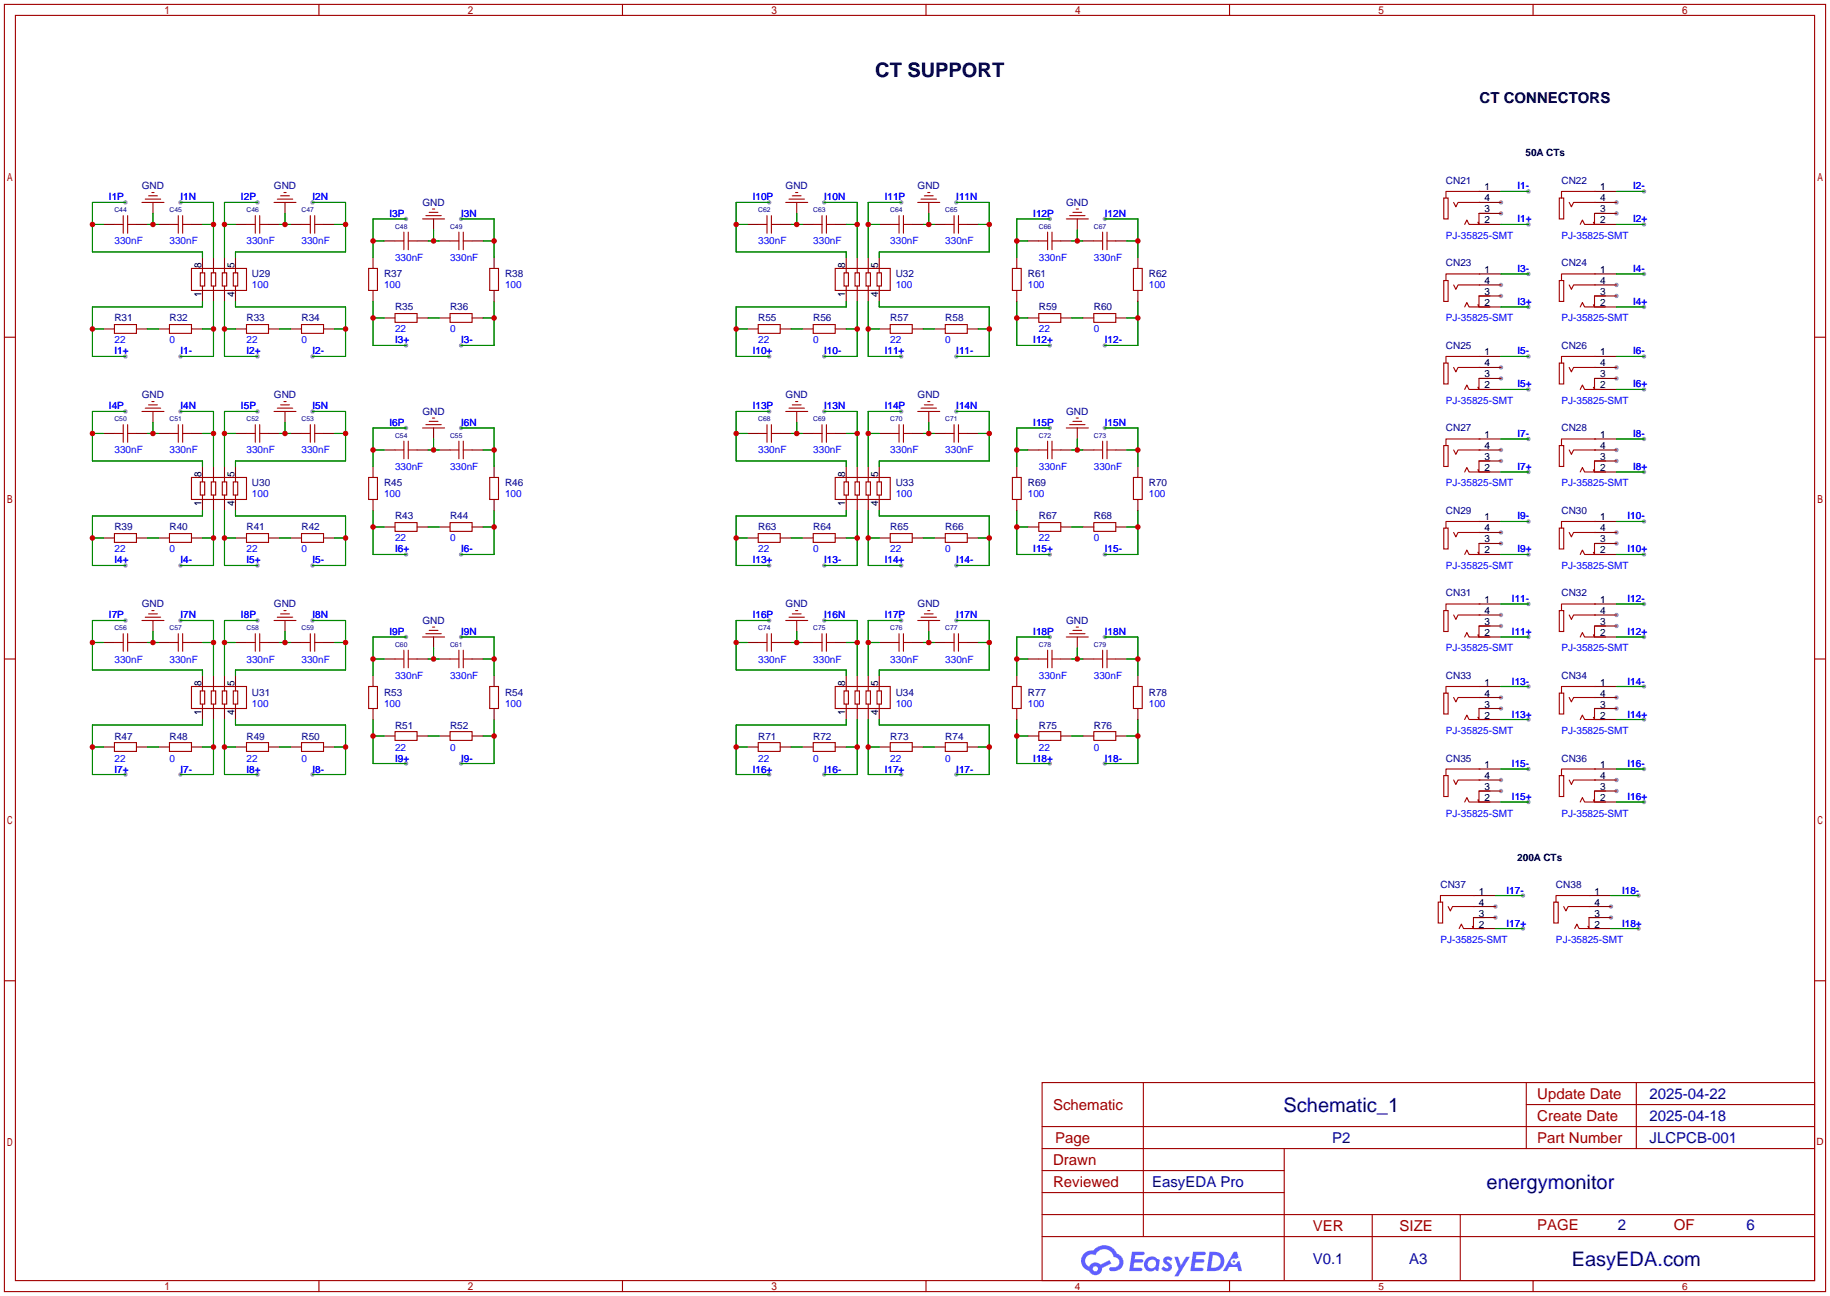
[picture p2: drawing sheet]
<svg xmlns="http://www.w3.org/2000/svg" width="422mm" height="299mm" viewBox="0 0 422 299" stroke-linecap="round" stroke-linejoin="round" font-family="sans-serif">
<defs><g id="words">
<text font-size="4.6" x="202" y="17.9">CT SUPPORT</text>
<g font-size="4.6" fill="#000080">
<text x="296.3" y="256.6">Schematic_1</text>
<text x="343.1" y="274.4">energymonitor</text>
<text x="362.8" y="292.2">EasyEDA.com</text>
</g>
<text font-size="3.5" x="341.5" y="23.8">CT CONNECTORS</text>
<g font-size="3.5" fill="#a00000">
<text x="243.1" y="256.2">Schematic</text>
<text x="354.8" y="253.7">Update Date</text>
<text x="243.6" y="263.8">Page</text>
<text x="354.8" y="258.8">Create Date</text>
<text x="354.8" y="263.8">Part Number</text>
<text x="243.1" y="268.9">Drawn</text>
<text x="243.1" y="274">Reviewed</text>
<text x="303" y="284.2">VER</text>
<text x="323" y="284.2">SIZE</text>
<text x="354.8" y="283.9">PAGE</text>
<text x="386.3" y="283.9">OF</text>
</g>
<g font-size="3.5" fill="#000080">
<text x="380.7" y="253.7">2025-04-22</text>
<text x="307.5" y="263.8">P2</text>
<text x="380.7" y="263.8">JLCPCB-001</text>
<text x="380.7" y="258.8">2025-04-18</text>
<text x="265.9" y="274">EasyEDA Pro</text>
<text x="373.4" y="283.9">2</text>
<text x="403.2" y="283.9">6</text>
<text x="303" y="291.8">V0.1</text>
<text x="325.3" y="291.8">A3</text>
</g>
<g font-size="2.3">
<text x="352.1" y="36.1">50A CTs</text>
<text x="342.6" y="46.5">4</text>
<text x="342.6" y="44">1</text>
<text x="369.3" y="46.5">4</text>
<text x="369.3" y="44">1</text>
<text x="342.6" y="51.6">2</text>
<text x="342.6" y="49">3</text>
<text x="369.3" y="51.6">2</text>
<text x="369.3" y="49">3</text>
<text x="46.5" y="61.8" transform="rotate(-90 46.5 61.8)">8</text>
<text x="54.1" y="61.8" transform="rotate(-90 54.1 61.8)">5</text>
<text x="195.1" y="61.8" transform="rotate(-90 195.1 61.8)">8</text>
<text x="202.7" y="61.8" transform="rotate(-90 202.7 61.8)">5</text>
<text x="342.6" y="65.6">4</text>
<text x="342.6" y="63">1</text>
<text x="369.3" y="65.6">4</text>
<text x="369.3" y="63">1</text>
<text x="46.5" y="68.5" transform="rotate(-90 46.5 68.5)">1</text>
<text x="54.1" y="68.5" transform="rotate(-90 54.1 68.5)">4</text>
<text x="195.1" y="68.5" transform="rotate(-90 195.1 68.5)">1</text>
<text x="202.7" y="68.5" transform="rotate(-90 202.7 68.5)">4</text>
<text x="342.6" y="70.6">2</text>
<text x="342.6" y="68.1">3</text>
<text x="369.3" y="70.6">2</text>
<text x="369.3" y="68.1">3</text>
<text x="342.6" y="82.1">1</text>
<text x="369.3" y="82.1">1</text>
<text x="342.6" y="89.7">2</text>
<text x="342.6" y="84.6">4</text>
<text x="342.6" y="87.1">3</text>
<text x="369.3" y="89.7">2</text>
<text x="369.3" y="84.6">4</text>
<text x="369.3" y="87.1">3</text>
<text x="342.6" y="101.1">1</text>
<text x="369.3" y="101.1">1</text>
<text x="342.6" y="103.7">4</text>
<text x="342.6" y="106.2">3</text>
<text x="369.3" y="103.7">4</text>
<text x="369.3" y="106.2">3</text>
<text x="46.5" y="110.1" transform="rotate(-90 46.5 110.1)">8</text>
<text x="54.1" y="110.1" transform="rotate(-90 54.1 110.1)">5</text>
<text x="195.1" y="110.1" transform="rotate(-90 195.1 110.1)">8</text>
<text x="202.7" y="110.1" transform="rotate(-90 202.7 110.1)">5</text>
<text x="342.6" y="108.7">2</text>
<text x="369.3" y="108.7">2</text>
<text x="46.5" y="116.7" transform="rotate(-90 46.5 116.7)">1</text>
<text x="54.1" y="116.7" transform="rotate(-90 54.1 116.7)">4</text>
<text x="195.1" y="116.7" transform="rotate(-90 195.1 116.7)">1</text>
<text x="202.7" y="116.7" transform="rotate(-90 202.7 116.7)">4</text>
<text x="342.6" y="122.7">4</text>
<text x="342.6" y="120.2">1</text>
<text x="342.6" y="125.2">3</text>
<text x="369.3" y="122.7">4</text>
<text x="369.3" y="120.2">1</text>
<text x="369.3" y="125.2">3</text>
<text x="342.6" y="127.8">2</text>
<text x="369.3" y="127.8">2</text>
<text x="342.6" y="141.8">4</text>
<text x="342.6" y="139.2">1</text>
<text x="369.3" y="141.8">4</text>
<text x="369.3" y="139.2">1</text>
<text x="342.6" y="146.8">2</text>
<text x="342.6" y="144.3">3</text>
<text x="369.3" y="146.8">2</text>
<text x="369.3" y="144.3">3</text>
<text x="46.5" y="158.4" transform="rotate(-90 46.5 158.4)">8</text>
<text x="54.1" y="158.4" transform="rotate(-90 54.1 158.4)">5</text>
<text x="195.1" y="158.4" transform="rotate(-90 195.1 158.4)">8</text>
<text x="202.7" y="158.4" transform="rotate(-90 202.7 158.4)">5</text>
<text x="342.6" y="160.8">4</text>
<text x="342.6" y="158.3">1</text>
<text x="369.3" y="160.8">4</text>
<text x="369.3" y="158.3">1</text>
<text x="46.5" y="165" transform="rotate(-90 46.5 165)">1</text>
<text x="54.1" y="165" transform="rotate(-90 54.1 165)">4</text>
<text x="195.1" y="165" transform="rotate(-90 195.1 165)">1</text>
<text x="202.7" y="165" transform="rotate(-90 202.7 165)">4</text>
<text x="342.6" y="165.9">2</text>
<text x="342.6" y="163.3">3</text>
<text x="369.3" y="165.9">2</text>
<text x="369.3" y="163.3">3</text>
<text x="342.6" y="179.9">4</text>
<text x="342.6" y="177.3">1</text>
<text x="369.3" y="179.9">4</text>
<text x="369.3" y="177.3">1</text>
<text x="342.6" y="184.9">2</text>
<text x="342.6" y="182.4">3</text>
<text x="369.3" y="184.9">2</text>
<text x="369.3" y="182.4">3</text>
<text x="350.2" y="198.7">200A CTs</text>
<text x="341.4" y="209.1">4</text>
<text x="341.4" y="206.5">1</text>
<text x="368" y="209.1">4</text>
<text x="368" y="206.5">1</text>
<text x="341.4" y="214.1">2</text>
<text x="341.4" y="211.6">3</text>
<text x="368" y="214.1">2</text>
<text x="368" y="211.6">3</text>
</g>
<g font-size="2.3" fill="#00f">
<text x="25.1" y="46.3">I1P</text>
<text x="41.7" y="46.3">I1N</text>
<text x="55.6" y="46.3">I2P</text>
<text x="72.1" y="46.3">I2N</text>
<text x="173.7" y="46.3">I10P</text>
<text x="190.2" y="46.3">I10N</text>
<text x="204.2" y="46.3">I11P</text>
<text x="220.7" y="46.3">I11N</text>
<text x="350.3" y="43.7">I1-</text>
<text x="376.9" y="43.7">I2-</text>
<text x="89.9" y="50.1">I3P</text>
<text x="106.4" y="50.1">I3N</text>
<text x="238.5" y="50.1">I12P</text>
<text x="255" y="50.1">I12N</text>
<text x="350.3" y="51.4">I1+</text>
<text x="376.9" y="51.4">I2+</text>
<text x="26.4" y="56.4">330nF</text>
<text x="39.1" y="56.4">330nF</text>
<text x="56.9" y="56.4">330nF</text>
<text x="69.6" y="56.4">330nF</text>
<text x="175" y="56.4">330nF</text>
<text x="187.7" y="56.4">330nF</text>
<text x="205.5" y="56.4">330nF</text>
<text x="218.2" y="56.4">330nF</text>
<text x="333.8" y="55.2">PJ-35825-SMT</text>
<text x="360.4" y="55.2">PJ-35825-SMT</text>
<text x="91.2" y="60.2">330nF</text>
<text x="103.9" y="60.2">330nF</text>
<text x="239.8" y="60.2">330nF</text>
<text x="252.5" y="60.2">330nF</text>
<text x="350.3" y="62.8">I3-</text>
<text x="376.9" y="62.8">I4-</text>
<text x="58.2" y="66.6">100</text>
<text x="88.6" y="66.6">100</text>
<text x="116.6" y="66.6">100</text>
<text x="206.8" y="66.6">100</text>
<text x="237.2" y="66.6">100</text>
<text x="265.2" y="66.6">100</text>
<text x="350.3" y="70.4">I3+</text>
<text x="376.9" y="70.4">I4+</text>
<text x="91.2" y="76.8">22</text>
<text x="103.9" y="76.8">0</text>
<text x="239.8" y="76.8">22</text>
<text x="252.5" y="76.8">0</text>
<text x="333.8" y="74.2">PJ-35825-SMT</text>
<text x="360.4" y="74.2">PJ-35825-SMT</text>
<text x="26.4" y="79.3">22</text>
<text x="26.4" y="81.8">I1+</text>
<text x="39.1" y="79.3">0</text>
<text x="41.7" y="81.8">I1-</text>
<text x="56.9" y="79.3">22</text>
<text x="56.9" y="81.8">I2+</text>
<text x="69.6" y="79.3">0</text>
<text x="72.1" y="81.8">I2-</text>
<text x="91.2" y="79.3">I3+</text>
<text x="106.4" y="79.3">I3-</text>
<text x="173.7" y="81.8">I10+</text>
<text x="175" y="79.3">22</text>
<text x="187.7" y="79.3">0</text>
<text x="190.2" y="81.8">I10-</text>
<text x="204.2" y="81.8">I11+</text>
<text x="205.5" y="79.3">22</text>
<text x="218.2" y="79.3">0</text>
<text x="220.7" y="81.8">I11-</text>
<text x="238.5" y="79.3">I12+</text>
<text x="255" y="79.3">I12-</text>
<text x="350.3" y="81.8">I5-</text>
<text x="376.9" y="81.8">I6-</text>
<text x="350.3" y="89.5">I5+</text>
<text x="376.9" y="89.5">I6+</text>
<text x="25.1" y="94.5">I4P</text>
<text x="41.7" y="94.5">I4N</text>
<text x="55.6" y="94.5">I5P</text>
<text x="72.1" y="94.5">I5N</text>
<text x="173.7" y="94.5">I13P</text>
<text x="190.2" y="94.5">I13N</text>
<text x="204.2" y="94.5">I14P</text>
<text x="220.7" y="94.5">I14N</text>
<text x="333.8" y="93.3">PJ-35825-SMT</text>
<text x="360.4" y="93.3">PJ-35825-SMT</text>
<text x="89.9" y="98.3">I6P</text>
<text x="106.4" y="98.3">I6N</text>
<text x="238.5" y="98.3">I15P</text>
<text x="255" y="98.3">I15N</text>
<text x="350.3" y="100.9">I7-</text>
<text x="376.9" y="100.9">I8-</text>
<text x="26.4" y="104.7">330nF</text>
<text x="39.1" y="104.7">330nF</text>
<text x="56.9" y="104.7">330nF</text>
<text x="69.6" y="104.7">330nF</text>
<text x="175" y="104.7">330nF</text>
<text x="187.7" y="104.7">330nF</text>
<text x="205.5" y="104.7">330nF</text>
<text x="218.2" y="104.7">330nF</text>
<text x="91.2" y="108.5">330nF</text>
<text x="103.9" y="108.5">330nF</text>
<text x="239.8" y="108.5">330nF</text>
<text x="252.5" y="108.5">330nF</text>
<text x="333.8" y="112.3">PJ-35825-SMT</text>
<text x="350.3" y="108.5">I7+</text>
<text x="360.4" y="112.3">PJ-35825-SMT</text>
<text x="376.9" y="108.5">I8+</text>
<text x="58.2" y="114.9">100</text>
<text x="88.6" y="114.9">100</text>
<text x="116.6" y="114.9">100</text>
<text x="206.8" y="114.9">100</text>
<text x="237.2" y="114.9">100</text>
<text x="265.2" y="114.9">100</text>
<text x="350.3" y="119.9">I9-</text>
<text x="375.7" y="119.9">I10-</text>
<text x="91.2" y="125">22</text>
<text x="103.9" y="125">0</text>
<text x="239.8" y="125">22</text>
<text x="252.5" y="125">0</text>
<text x="26.4" y="127.6">22</text>
<text x="26.4" y="130.1">I4+</text>
<text x="39.1" y="127.6">0</text>
<text x="41.7" y="130.1">I4-</text>
<text x="56.9" y="127.6">22</text>
<text x="56.9" y="130.1">I5+</text>
<text x="69.6" y="127.6">0</text>
<text x="72.1" y="130.1">I5-</text>
<text x="91.2" y="127.6">I6+</text>
<text x="106.4" y="127.6">I6-</text>
<text x="173.7" y="130.1">I13+</text>
<text x="175" y="127.6">22</text>
<text x="187.7" y="127.6">0</text>
<text x="190.2" y="130.1">I13-</text>
<text x="204.2" y="130.1">I14+</text>
<text x="205.5" y="127.6">22</text>
<text x="218.2" y="127.6">0</text>
<text x="220.7" y="130.1">I14-</text>
<text x="238.5" y="127.6">I15+</text>
<text x="255" y="127.6">I15-</text>
<text x="333.8" y="131.4">PJ-35825-SMT</text>
<text x="350.3" y="127.6">I9+</text>
<text x="360.4" y="131.4">PJ-35825-SMT</text>
<text x="375.7" y="127.6">I10+</text>
<text x="25.1" y="142.8">I7P</text>
<text x="41.7" y="142.8">I7N</text>
<text x="55.6" y="142.8">I8P</text>
<text x="72.1" y="142.8">I8N</text>
<text x="173.7" y="142.8">I16P</text>
<text x="190.2" y="142.8">I16N</text>
<text x="204.2" y="142.8">I17P</text>
<text x="220.7" y="142.8">I17N</text>
<text x="349" y="139">I11-</text>
<text x="375.7" y="139">I12-</text>
<text x="89.9" y="146.6">I9P</text>
<text x="106.4" y="146.6">I9N</text>
<text x="238.5" y="146.6">I18P</text>
<text x="255" y="146.6">I18N</text>
<text x="349" y="146.6">I11+</text>
<text x="375.7" y="146.6">I12+</text>
<text x="26.4" y="153">330nF</text>
<text x="39.1" y="153">330nF</text>
<text x="56.9" y="153">330nF</text>
<text x="69.6" y="153">330nF</text>
<text x="175" y="153">330nF</text>
<text x="187.7" y="153">330nF</text>
<text x="205.5" y="153">330nF</text>
<text x="218.2" y="153">330nF</text>
<text x="333.8" y="150.4">PJ-35825-SMT</text>
<text x="360.4" y="150.4">PJ-35825-SMT</text>
<text x="91.2" y="156.8">330nF</text>
<text x="103.9" y="156.8">330nF</text>
<text x="239.8" y="156.8">330nF</text>
<text x="252.5" y="156.8">330nF</text>
<text x="349" y="158">I13-</text>
<text x="375.7" y="158">I14-</text>
<text x="58.2" y="163.1">100</text>
<text x="88.6" y="163.1">100</text>
<text x="116.6" y="163.1">100</text>
<text x="206.8" y="163.1">100</text>
<text x="237.2" y="163.1">100</text>
<text x="265.2" y="163.1">100</text>
<text x="349" y="165.7">I13+</text>
<text x="375.7" y="165.7">I14+</text>
<text x="91.2" y="173.3">22</text>
<text x="103.9" y="173.3">0</text>
<text x="239.8" y="173.3">22</text>
<text x="252.5" y="173.3">0</text>
<text x="333.8" y="169.5">PJ-35825-SMT</text>
<text x="360.4" y="169.5">PJ-35825-SMT</text>
<text x="26.4" y="175.8">22</text>
<text x="26.4" y="178.4">I7+</text>
<text x="39.1" y="175.8">0</text>
<text x="41.7" y="178.4">I7-</text>
<text x="56.9" y="175.8">22</text>
<text x="56.9" y="178.4">I8+</text>
<text x="69.6" y="175.8">0</text>
<text x="72.1" y="178.4">I8-</text>
<text x="91.2" y="175.8">I9+</text>
<text x="106.4" y="175.8">I9-</text>
<text x="173.7" y="178.4">I16+</text>
<text x="175" y="175.8">22</text>
<text x="187.7" y="175.8">0</text>
<text x="190.2" y="178.4">I16-</text>
<text x="204.2" y="178.4">I17+</text>
<text x="205.5" y="175.8">22</text>
<text x="218.2" y="175.8">0</text>
<text x="220.7" y="178.4">I17-</text>
<text x="238.5" y="175.8">I18+</text>
<text x="255" y="175.8">I18-</text>
<text x="349" y="177.1">I15-</text>
<text x="375.7" y="177.1">I16-</text>
<text x="349" y="184.7">I15+</text>
<text x="375.7" y="184.7">I16+</text>
<text x="333.8" y="188.5">PJ-35825-SMT</text>
<text x="360.4" y="188.5">PJ-35825-SMT</text>
<text x="347.7" y="206.3">I17-</text>
<text x="374.4" y="206.3">I18-</text>
<text x="347.7" y="213.9">I17+</text>
<text x="374.4" y="213.9">I18+</text>
<text x="332.5" y="217.7">PJ-35825-SMT</text>
<text x="359.2" y="217.7">PJ-35825-SMT</text>
</g>
<g font-size="2.3" fill="#000080">
<text x="32.7" y="43.7">GND</text>
<text x="63.2" y="43.7">GND</text>
<text x="97.5" y="47.5">GND</text>
<text x="181.3" y="43.7">GND</text>
<text x="211.8" y="43.7">GND</text>
<text x="246.1" y="47.5">GND</text>
<text x="333.8" y="42.5">CN21</text>
<text x="360.4" y="42.5">CN22</text>
<text x="58.2" y="64.1">U29</text>
<text x="88.6" y="64.1">R37</text>
<text x="116.6" y="64.1">R38</text>
<text x="206.8" y="64.1">U32</text>
<text x="237.2" y="64.1">R61</text>
<text x="265.2" y="64.1">R62</text>
<text x="333.8" y="61.5">CN23</text>
<text x="360.4" y="61.5">CN24</text>
<text x="91.2" y="71.7">R35</text>
<text x="103.9" y="71.7">R36</text>
<text x="239.8" y="71.7">R59</text>
<text x="252.5" y="71.7">R60</text>
<text x="26.4" y="74.2">R31</text>
<text x="39.1" y="74.2">R32</text>
<text x="56.9" y="74.2">R33</text>
<text x="69.6" y="74.2">R34</text>
<text x="175" y="74.2">R55</text>
<text x="187.7" y="74.2">R56</text>
<text x="205.5" y="74.2">R57</text>
<text x="218.2" y="74.2">R58</text>
<text x="333.8" y="80.6">CN25</text>
<text x="360.4" y="80.6">CN26</text>
<text x="32.7" y="92">GND</text>
<text x="63.2" y="92">GND</text>
<text x="97.5" y="95.8">GND</text>
<text x="181.3" y="92">GND</text>
<text x="211.8" y="92">GND</text>
<text x="246.1" y="95.8">GND</text>
<text x="333.8" y="99.6">CN27</text>
<text x="360.4" y="99.6">CN28</text>
<text x="58.2" y="112.3">U30</text>
<text x="88.6" y="112.3">R45</text>
<text x="116.6" y="112.3">R46</text>
<text x="206.8" y="112.3">U33</text>
<text x="237.2" y="112.3">R69</text>
<text x="265.2" y="112.3">R70</text>
<text x="91.2" y="119.9">R43</text>
<text x="103.9" y="119.9">R44</text>
<text x="239.8" y="119.9">R67</text>
<text x="252.5" y="119.9">R68</text>
<text x="333.8" y="118.7">CN29</text>
<text x="360.4" y="118.7">CN30</text>
<text x="26.4" y="122.5">R39</text>
<text x="39.1" y="122.5">R40</text>
<text x="56.9" y="122.5">R41</text>
<text x="69.6" y="122.5">R42</text>
<text x="175" y="122.5">R63</text>
<text x="187.7" y="122.5">R64</text>
<text x="205.5" y="122.5">R65</text>
<text x="218.2" y="122.5">R66</text>
<text x="333.8" y="137.7">CN31</text>
<text x="360.4" y="137.7">CN32</text>
<text x="32.7" y="140.3">GND</text>
<text x="63.2" y="140.3">GND</text>
<text x="181.3" y="140.3">GND</text>
<text x="211.8" y="140.3">GND</text>
<text x="97.5" y="144.1">GND</text>
<text x="246.1" y="144.1">GND</text>
<text x="58.2" y="160.6">U31</text>
<text x="88.6" y="160.6">R53</text>
<text x="116.6" y="160.6">R54</text>
<text x="206.8" y="160.6">U34</text>
<text x="237.2" y="160.6">R77</text>
<text x="265.2" y="160.6">R78</text>
<text x="333.8" y="156.8">CN33</text>
<text x="360.4" y="156.8">CN34</text>
<text x="26.4" y="170.7">R47</text>
<text x="39.1" y="170.7">R48</text>
<text x="56.9" y="170.7">R49</text>
<text x="69.6" y="170.7">R50</text>
<text x="91.2" y="168.2">R51</text>
<text x="103.9" y="168.2">R52</text>
<text x="175" y="170.7">R71</text>
<text x="187.7" y="170.7">R72</text>
<text x="205.5" y="170.7">R73</text>
<text x="218.2" y="170.7">R74</text>
<text x="239.8" y="168.2">R75</text>
<text x="252.5" y="168.2">R76</text>
<text x="333.8" y="175.8">CN35</text>
<text x="360.4" y="175.8">CN36</text>
<text x="332.5" y="205">CN37</text>
<text x="359.2" y="205">CN38</text>
</g>
<g font-size="2.3" fill="#a00000">
<text x="419.3" y="264.4">D</text>
<text x="248.1" y="297.7">4</text>
<text x="318.2" y="297.7">5</text>
<text x="388.3" y="297.7">6</text>
</g>
<g font-size="1.6" fill="#000080">
<text x="26.4" y="49">C44</text>
<text x="39.1" y="49">C45</text>
<text x="56.9" y="49">C46</text>
<text x="69.6" y="49">C47</text>
<text x="91.2" y="52.8">C48</text>
<text x="103.9" y="52.8">C49</text>
<text x="175" y="49">C62</text>
<text x="187.7" y="49">C63</text>
<text x="205.5" y="49">C64</text>
<text x="218.2" y="49">C65</text>
<text x="239.8" y="52.8">C66</text>
<text x="252.5" y="52.8">C67</text>
<text x="26.4" y="97.2">C50</text>
<text x="39.1" y="97.2">C51</text>
<text x="56.9" y="97.2">C52</text>
<text x="69.6" y="97.2">C53</text>
<text x="91.2" y="101">C54</text>
<text x="103.9" y="101">C55</text>
<text x="175" y="97.2">C68</text>
<text x="187.7" y="97.2">C69</text>
<text x="205.5" y="97.2">C70</text>
<text x="218.2" y="97.2">C71</text>
<text x="239.8" y="101">C72</text>
<text x="252.5" y="101">C73</text>
<text x="26.4" y="145.5">C56</text>
<text x="39.1" y="145.5">C57</text>
<text x="56.9" y="145.5">C58</text>
<text x="69.6" y="145.5">C59</text>
<text x="91.2" y="149.3">C60</text>
<text x="103.9" y="149.3">C61</text>
<text x="175" y="145.5">C74</text>
<text x="187.7" y="145.5">C75</text>
<text x="205.5" y="145.5">C76</text>
<text x="218.2" y="145.5">C77</text>
<text x="239.8" y="149.3">C78</text>
<text x="252.5" y="149.3">C79</text>
</g>
</g></defs>
<g fill="#999">
<circle cx="346.5" cy="46.7" r=".51"/>
<circle cx="346.5" cy="49.3" r=".51"/>
<circle cx="373.1" cy="46.7" r=".51"/>
<circle cx="373.1" cy="49.3" r=".51"/>
<circle cx="346.5" cy="65.8" r=".51"/>
<circle cx="346.5" cy="68.3" r=".51"/>
<circle cx="373.1" cy="65.8" r=".51"/>
<circle cx="373.1" cy="68.3" r=".51"/>
<circle cx="346.5" cy="84.8" r=".51"/>
<circle cx="346.5" cy="87.4" r=".51"/>
<circle cx="373.1" cy="84.8" r=".51"/>
<circle cx="373.1" cy="87.4" r=".51"/>
<circle cx="346.5" cy="103.9" r=".51"/>
<circle cx="346.5" cy="106.4" r=".51"/>
<circle cx="373.1" cy="103.9" r=".51"/>
<circle cx="373.1" cy="106.4" r=".51"/>
<circle cx="346.5" cy="122.9" r=".51"/>
<circle cx="346.5" cy="125.5" r=".51"/>
<circle cx="373.1" cy="122.9" r=".51"/>
<circle cx="373.1" cy="125.5" r=".51"/>
<circle cx="346.5" cy="142" r=".51"/>
<circle cx="346.5" cy="144.5" r=".51"/>
<circle cx="373.1" cy="142" r=".51"/>
<circle cx="373.1" cy="144.5" r=".51"/>
<circle cx="346.5" cy="161" r=".51"/>
<circle cx="346.5" cy="163.6" r=".51"/>
<circle cx="373.1" cy="161" r=".51"/>
<circle cx="373.1" cy="163.6" r=".51"/>
<circle cx="346.5" cy="180.1" r=".51"/>
<circle cx="346.5" cy="182.6" r=".51"/>
<circle cx="373.1" cy="180.1" r=".51"/>
<circle cx="373.1" cy="182.6" r=".51"/>
<circle cx="345.2" cy="209.3" r=".51"/>
<circle cx="345.2" cy="211.8" r=".51"/>
<circle cx="371.9" cy="209.3" r=".51"/>
<circle cx="371.9" cy="211.8" r=".51"/>
<circle cx="352.8" cy="44.2" r=".51"/>
<circle cx="352.8" cy="51.8" r=".51"/>
<circle cx="379.5" cy="44.2" r=".51"/>
<circle cx="379.5" cy="51.8" r=".51"/>
<circle cx="352.8" cy="63.2" r=".51"/>
<circle cx="352.8" cy="70.9" r=".51"/>
<circle cx="379.5" cy="63.2" r=".51"/>
<circle cx="379.5" cy="70.9" r=".51"/>
<circle cx="352.8" cy="82.3" r=".51"/>
<circle cx="352.8" cy="89.9" r=".51"/>
<circle cx="379.5" cy="82.3" r=".51"/>
<circle cx="379.5" cy="89.9" r=".51"/>
<circle cx="352.8" cy="101.3" r=".51"/>
<circle cx="352.8" cy="109" r=".51"/>
<circle cx="379.5" cy="101.3" r=".51"/>
<circle cx="379.5" cy="109" r=".51"/>
<circle cx="352.8" cy="120.4" r=".51"/>
<circle cx="352.8" cy="128" r=".51"/>
<circle cx="379.5" cy="120.4" r=".51"/>
<circle cx="379.5" cy="128" r=".51"/>
<circle cx="352.8" cy="139.4" r=".51"/>
<circle cx="352.8" cy="147.1" r=".51"/>
<circle cx="379.5" cy="139.4" r=".51"/>
<circle cx="379.5" cy="147.1" r=".51"/>
<circle cx="352.8" cy="158.5" r=".51"/>
<circle cx="352.8" cy="166.1" r=".51"/>
<circle cx="379.5" cy="158.5" r=".51"/>
<circle cx="379.5" cy="166.1" r=".51"/>
<circle cx="352.8" cy="177.5" r=".51"/>
<circle cx="352.8" cy="185.2" r=".51"/>
<circle cx="379.5" cy="177.5" r=".51"/>
<circle cx="379.5" cy="185.2" r=".51"/>
<circle cx="351.5" cy="206.8" r=".51"/>
<circle cx="351.5" cy="214.4" r=".51"/>
<circle cx="378.2" cy="206.8" r=".51"/>
<circle cx="378.2" cy="214.4" r=".51"/>
<circle cx="41.7" cy="82.3" r=".51"/>
<circle cx="29" cy="82.3" r=".51"/>
<circle cx="41.7" cy="46.7" r=".51"/>
<circle cx="29" cy="46.7" r=".51"/>
<circle cx="59.4" cy="82.3" r=".51"/>
<circle cx="72.1" cy="82.3" r=".51"/>
<circle cx="72.1" cy="46.7" r=".51"/>
<circle cx="59.4" cy="46.7" r=".51"/>
<circle cx="106.4" cy="79.8" r=".51"/>
<circle cx="93.7" cy="79.8" r=".51"/>
<circle cx="106.4" cy="50.5" r=".51"/>
<circle cx="93.7" cy="50.5" r=".51"/>
<circle cx="41.7" cy="130.6" r=".51"/>
<circle cx="29" cy="130.6" r=".51"/>
<circle cx="41.7" cy="95" r=".51"/>
<circle cx="29" cy="95" r=".51"/>
<circle cx="59.4" cy="130.6" r=".51"/>
<circle cx="72.1" cy="130.6" r=".51"/>
<circle cx="72.1" cy="95" r=".51"/>
<circle cx="59.4" cy="95" r=".51"/>
<circle cx="106.4" cy="128" r=".51"/>
<circle cx="93.7" cy="128" r=".51"/>
<circle cx="106.4" cy="98.8" r=".51"/>
<circle cx="93.7" cy="98.8" r=".51"/>
<circle cx="41.7" cy="178.8" r=".51"/>
<circle cx="29" cy="178.8" r=".51"/>
<circle cx="41.7" cy="143.3" r=".51"/>
<circle cx="29" cy="143.3" r=".51"/>
<circle cx="59.4" cy="178.8" r=".51"/>
<circle cx="72.1" cy="178.8" r=".51"/>
<circle cx="72.1" cy="143.3" r=".51"/>
<circle cx="59.4" cy="143.3" r=".51"/>
<circle cx="106.4" cy="176.3" r=".51"/>
<circle cx="93.7" cy="176.3" r=".51"/>
<circle cx="106.4" cy="147.1" r=".51"/>
<circle cx="93.7" cy="147.1" r=".51"/>
<circle cx="190.2" cy="82.3" r=".51"/>
<circle cx="177.5" cy="82.3" r=".51"/>
<circle cx="190.2" cy="46.7" r=".51"/>
<circle cx="177.5" cy="46.7" r=".51"/>
<circle cx="208" cy="82.3" r=".51"/>
<circle cx="220.7" cy="82.3" r=".51"/>
<circle cx="220.7" cy="46.7" r=".51"/>
<circle cx="208" cy="46.7" r=".51"/>
<circle cx="255" cy="79.8" r=".51"/>
<circle cx="242.3" cy="79.8" r=".51"/>
<circle cx="255" cy="50.5" r=".51"/>
<circle cx="242.3" cy="50.5" r=".51"/>
<circle cx="190.2" cy="130.6" r=".51"/>
<circle cx="177.5" cy="130.6" r=".51"/>
<circle cx="190.2" cy="95" r=".51"/>
<circle cx="177.5" cy="95" r=".51"/>
<circle cx="208" cy="130.6" r=".51"/>
<circle cx="220.7" cy="130.6" r=".51"/>
<circle cx="220.7" cy="95" r=".51"/>
<circle cx="208" cy="95" r=".51"/>
<circle cx="255" cy="128" r=".51"/>
<circle cx="242.3" cy="128" r=".51"/>
<circle cx="255" cy="98.8" r=".51"/>
<circle cx="242.3" cy="98.8" r=".51"/>
<circle cx="190.2" cy="178.8" r=".51"/>
<circle cx="177.5" cy="178.8" r=".51"/>
<circle cx="190.2" cy="143.3" r=".51"/>
<circle cx="177.5" cy="143.3" r=".51"/>
<circle cx="208" cy="178.8" r=".51"/>
<circle cx="220.7" cy="178.8" r=".51"/>
<circle cx="220.7" cy="143.3" r=".51"/>
<circle cx="208" cy="143.3" r=".51"/>
<circle cx="255" cy="176.3" r=".51"/>
<circle cx="242.3" cy="176.3" r=".51"/>
<circle cx="255" cy="147.1" r=".51"/>
<circle cx="242.3" cy="147.1" r=".51"/>
</g>
<g fill="none" stroke="#a10000" stroke-width=".25">
<path d="M1 1h420.4v297.2h-420.4zM3.6 3.6h415.2v292.1h-415.2zM73.6 1v2.6M143.7 1v2.6M213.7 1v2.6M283.8 1v2.6M353.9 1v2.6M1 77.9h2.6M418.8 77.9h2.6M1 152.1h2.6M418.8 152.1h2.6M1 226.4h2.6"/>
<path d="M418.8 226.4h2.6M240.5 249.9h178.3v45.8h-178.3zM263.9 249.9v35.6M352.3 249.9v15.3M352.3 255h66.5M377.7 249.9v15.3M240.5 270.3h55.9M240.5 265.2h178.3M240.5 275.3h55.9M240.5 260.1h178.3M296.4 265.2v30.5M73.6 295.7v2.5"/>
<path d="M143.7 295.7v2.5M213.7 295.7v2.5M240.5 285.5h178.3M240.5 280.4h178.3M283.8 295.7v2.5M316.7 280.4v15.3M337.1 280.4v15.3M353.9 295.7v2.5"/>
</g>
<g fill="#5487ff">
<path d="M268.8 290.3a1.3 1.3 0 0 1 1.8 .3l-.4 .6a.54 .54 0 0 0-.9-.2l.1 .2a1.28 1.28 0 0 1 .8 2 1.53 1.53 0 0 1-2.2-.3l.6-.6 .7 .5a.31 .31 0 0 0 .4-.3 .31 .31 0 0 0-.3-.3 1.12 1.12 0 0 1-.6-1.9z"/>
<path d="M271.1 290.2h.8l.7 1.9 1.1-1.9h1l-2.8 4.5h-.8l.9-1.7z"/>
<path d="M261.3 289h2.2a.46 .46 0 0 1 .6 .1 .46 .46 0 0 1 .1 .5l-.4 .2h-1.7l-.2 .9h1.7a.4 .4 0 0 1 .3 .4 .4 .4 0 0 1-.4 .4h-1.7l-.2 1.2h1.4a.46 .46 0 0 1 .5 .1 .46 .46 0 0 1 .1 .5l-.3 .2h-2.7z"/>
<path d="M275.4 289h2.2a.47 .47 0 0 1 .6 .1 .47 .47 0 0 1 .1 .5l-.4 .2h-1.7l-.2 .9h1.7a.4 .4 0 0 1 .3 .4 .4 .4 0 0 1-.4 .4h-1.7l-.2 1.2h1.4a.46 .46 0 0 1 .5 .1 .46 .46 0 0 1 .1 .5l-.3 .2h-2.6z"/>
<path d="M284.8 289h.7l.4 1.3-.7 .4a.75 .75 0 0 0-1.1 .3 .75 .75 0 0 0 .5 1 .75 .75 0 0 0 .9-.6l.6-.3 .6 2.4h-.9l-.2-1h-1.9l-.5 1h-.9z"/>
<path d="M279.2 289l-.7 4.5h1.5a2.27 2.27 0 0 0 2.6-2.3 2.27 2.27 0 0 0-2.7-2.2zM280 289.8a1.5 1.5 0 0 1 1.7 1.5 1.5 1.5 0 0 1-1.9 1.4h-.3z"/>
<path d="M264.6 290.6a1.6 1.6 0 0 0-.3 2.3 1.6 1.6 0 0 0 2.3 .2l.8 .4 .3-2.5-.2-.3h-.4a1.58 1.58 0 0 0-2.5-.1zM265.2 291.1a.99 .99 0 0 1 1.6 .6 .99 .99 0 0 1-1.3 1.1 .98 .98 0 0 1-.3-1.7z"/>
<path d="M250.2 289.4a2.37 2.37 0 0 0 1.2 4 1.54 1.54 0 0 0 1.7 1 1.54 1.54 0 0 0 1.3-1.6l2.1-1.1-.4-.8-2.1 1.1a1.57 1.57 0 0 0-2.6 .4 1.5 1.5 0 0 1-.7-2.1 1.5 1.5 0 0 1 2.1-.5 2.23 2.23 0 0 1 2.3-1.4 2.23 2.23 0 0 1 2 1.8 1.16 1.16 0 0 1 1.3 1.1 1.16 1.16 0 0 1-1.1 1.3h-.7a.47 .47 0 0 0-.6 .3 .47 .47 0 0 0 .4 .6 2.14 2.14 0 0 0 2.8-1.4 2.14 2.14 0 0 0-1.4-2.7 3.2 3.2 0 0 0-5.4-.7l-1.2 .1zM252.3 292.9a.58 .58 0 0 1 1.1 0 .58 .58 0 0 1-1.1 0z"/>
<circle cx="284.8" cy="291.3" r=".28"/>
</g>
<g fill="none" stroke="#870000" stroke-width=".25">
<path d="M23.9 51.8h2.5M31.5 51.8h2.5M35.3 46.7v2.6M36.6 51.8h2.5M44.2 51.8h2.5M46.7 59.4v2.6M49.3 59.4v2.6M51.8 59.4v2.6M54.4 51.8h2.5M54.4 59.4v2.6M62 51.8h2.5M65.8 46.7v2.6"/>
<path d="M67.1 51.8h2.5M74.7 51.8h2.5M86.1 59.4v2.6M88.6 55.6h2.6M96.3 55.6h2.5M100.1 50.5v2.6M101.3 55.6h2.6M109 55.6h2.5M114 59.4v2.6M172.5 51.8h2.5M180.1 51.8h2.5M183.9 46.7v2.6"/>
<path d="M185.2 51.8h2.5M192.8 51.8h2.5M195.3 59.4v2.6M197.9 59.4v2.6M200.4 59.4v2.6M202.9 51.8h2.6M202.9 59.4v2.6M210.6 51.8h2.5M214.4 46.7v2.6M215.6 51.8h2.6M223.3 51.8h2.5M234.7 59.4v2.6"/>
<path d="M237.2 55.6h2.6M244.9 55.6h2.5M248.7 50.5v2.6M249.9 55.6h2.6M257.6 55.6h2.5M262.6 59.4v2.6M341.4 51.8h5.1M341.4 46.7h5.1M341.4 44.2h5.1M341.4 49.3h5.1M368 51.8h5.1M368 46.7h5.1"/>
<path d="M368 44.2h5.1M368 49.3h5.1M23.9 75.9h2.5M31.5 75.9h2.5M36.6 75.9h2.5M44.2 75.9h2.5M46.7 67.1v2.5M49.3 67.1v2.5M51.8 67.1v2.5M54.4 67.1v2.5M54.4 75.9h2.5M62 75.9h2.5"/>
<path d="M67.1 75.9h2.5M74.7 75.9h2.5M86.1 67.1v2.5M88.6 73.4h2.6M96.3 73.4h2.5M101.3 73.4h2.6M109 73.4h2.5M114 67.1v2.5M172.5 75.9h2.5M180.1 75.9h2.5M185.2 75.9h2.5M192.8 75.9h2.5"/>
<path d="M195.3 67.1v2.5M197.9 67.1v2.5M200.4 67.1v2.5M202.9 75.9h2.6M202.9 67.1v2.5M210.6 75.9h2.5M215.6 75.9h2.6M223.3 75.9h2.5M234.7 67.1v2.5M237.2 73.4h2.6M244.9 73.4h2.5M249.9 73.4h2.6"/>
<path d="M257.6 73.4h2.5M262.6 67.1v2.5M341.4 70.9h5.1M341.4 65.8h5.1M341.4 63.2h5.1M341.4 68.3h5.1M368 70.9h5.1M368 65.8h5.1M368 63.2h5.1M368 68.3h5.1M35.3 95v2.5M65.8 95v2.5"/>
<path d="M100.1 98.8v2.5M183.9 95v2.5M214.4 95v2.5M248.7 98.8v2.5M341.4 89.9h5.1M341.4 84.8h5.1M341.4 82.3h5.1M341.4 87.4h5.1M368 89.9h5.1M368 84.8h5.1M368 82.3h5.1M368 87.4h5.1"/>
<path d="M23.9 100.1h2.5M31.5 100.1h2.5M36.6 100.1h2.5M44.2 100.1h2.5M46.7 107.7v2.5M46.7 115.3v2.6M49.3 107.7v2.5M49.3 115.3v2.6M51.8 107.7v2.5M51.8 115.3v2.6M54.4 107.7v2.5M54.4 115.3v2.6"/>
<path d="M54.4 100.1h2.5M62 100.1h2.5M67.1 100.1h2.5M74.7 100.1h2.5M86.1 107.7v2.5M86.1 115.3v2.6M88.6 103.9h2.6M96.3 103.9h2.5M101.3 103.9h2.6M109 103.9h2.5M114 107.7v2.5M114 115.3v2.6"/>
<path d="M172.5 100.1h2.5M180.1 100.1h2.5M185.2 100.1h2.5M192.8 100.1h2.5M195.3 107.7v2.5M195.3 115.3v2.6M197.9 107.7v2.5M197.9 115.3v2.6M200.4 107.7v2.5M200.4 115.3v2.6M202.9 100.1h2.6M202.9 107.7v2.5"/>
<path d="M202.9 115.3v2.6M210.6 100.1h2.5M215.6 100.1h2.6M223.3 100.1h2.5M234.7 107.7v2.5M234.7 115.3v2.6M237.2 103.9h2.6M244.9 103.9h2.5M249.9 103.9h2.6M257.6 103.9h2.5M262.6 107.7v2.5M262.6 115.3v2.6"/>
<path d="M341.4 109h5.1M341.4 103.9h5.1M341.4 101.3h5.1M341.4 106.4h5.1M368 109h5.1M368 103.9h5.1M368 101.3h5.1M368 106.4h5.1M23.9 124.2h2.5M31.5 124.2h2.5M36.6 124.2h2.5M44.2 124.2h2.5"/>
<path d="M54.4 124.2h2.5M62 124.2h2.5M67.1 124.2h2.5M74.7 124.2h2.5M88.6 121.7h2.6M96.3 121.7h2.5M101.3 121.7h2.6M109 121.7h2.5M172.5 124.2h2.5M180.1 124.2h2.5M185.2 124.2h2.5M192.8 124.2h2.5"/>
<path d="M202.9 124.2h2.6M210.6 124.2h2.5M215.6 124.2h2.6M223.3 124.2h2.5M237.2 121.7h2.6M244.9 121.7h2.5M249.9 121.7h2.6M257.6 121.7h2.5M341.4 128h5.1M341.4 122.9h5.1M341.4 120.4h5.1M341.4 125.5h5.1"/>
<path d="M341.4 139.4h5.1M368 128h5.1M368 122.9h5.1M368 120.4h5.1M368 125.5h5.1M368 139.4h5.1M23.9 148.3h2.5M31.5 148.3h2.5M35.3 143.3v2.5M36.6 148.3h2.5M44.2 148.3h2.5M46.7 156v2.5"/>
<path d="M49.3 156v2.5M51.8 156v2.5M54.4 156v2.5M54.4 148.3h2.5M62 148.3h2.5M65.8 143.3v2.5M67.1 148.3h2.5M74.7 148.3h2.5M86.1 156v2.5M88.6 152.1h2.6M96.3 152.1h2.5M100.1 147.1v2.5"/>
<path d="M101.3 152.1h2.6M109 152.1h2.5M114 156v2.5M172.5 148.3h2.5M180.1 148.3h2.5M183.9 143.3v2.5M185.2 148.3h2.5M192.8 148.3h2.5M195.3 156v2.5M197.9 156v2.5M200.4 156v2.5M202.9 148.3h2.6"/>
<path d="M202.9 156v2.5M210.6 148.3h2.5M214.4 143.3v2.5M215.6 148.3h2.6M223.3 148.3h2.5M234.7 156v2.5M237.2 152.1h2.6M244.9 152.1h2.5M248.7 147.1v2.5M249.9 152.1h2.6M257.6 152.1h2.5M262.6 156v2.5"/>
<path d="M341.4 147.1h5.1M341.4 142h5.1M341.4 144.5h5.1M341.4 158.5h5.1M368 147.1h5.1M368 142h5.1M368 144.5h5.1M368 158.5h5.1M23.9 172.5h2.5M31.5 172.5h2.5M36.6 172.5h2.5M44.2 172.5h2.5"/>
<path d="M46.7 163.6v2.5M49.3 163.6v2.5M51.8 163.6v2.5M54.4 163.6v2.5M54.4 172.5h2.5M62 172.5h2.5M67.1 172.5h2.5M74.7 172.5h2.5M86.1 163.6v2.5M88.6 169.9h2.6M96.3 169.9h2.5M101.3 169.9h2.6"/>
<path d="M109 169.9h2.5M114 163.6v2.5M172.5 172.5h2.5M180.1 172.5h2.5M185.2 172.5h2.5M192.8 172.5h2.5M195.3 163.6v2.5M197.9 163.6v2.5M200.4 163.6v2.5M202.9 172.5h2.6M202.9 163.6v2.5M210.6 172.5h2.5"/>
<path d="M215.6 172.5h2.6M223.3 172.5h2.5M234.7 163.6v2.5M237.2 169.9h2.6M244.9 169.9h2.5M249.9 169.9h2.6M257.6 169.9h2.5M262.6 163.6v2.5M341.4 166.1h5.1M341.4 161h5.1M341.4 163.6h5.1M341.4 177.5h5.1"/>
<path d="M368 166.1h5.1M368 161h5.1M368 163.6h5.1M368 177.5h5.1M341.4 185.2h5.1M341.4 180.1h5.1M341.4 182.6h5.1M368 185.2h5.1M368 180.1h5.1M368 182.6h5.1M340.1 214.4h5.1M340.1 209.3h5.1"/>
<path d="M340.1 206.8h5.1M340.1 211.8h5.1M366.8 214.4h5.1M366.8 209.3h5.1M366.8 206.8h5.1M366.8 211.8h5.1"/>
</g>
<g fill="none" stroke="#a10000" stroke-width=".25">
<path d="M26.4 51.8h2M28.4 49.8v4M29.5 51.8h2M29.5 49.8v4M32.8 46.7h5M33.5 46h3.6M34.3 45.2h2M35.1 44.5h.5M39.1 51.8h2M41.1 49.8v4M42.2 51.8h2M42.2 49.8v4"/>
<path d="M56.9 51.8h2M58.9 49.8v4M59.9 51.8h2.1M59.9 49.8v4M63.2 46.7h5.1M64 46h3.6M64.8 45.2h2M65.5 44.5h.5M69.6 51.8h2M71.6 49.8v4M72.6 51.8h2.1M72.6 49.8v4"/>
<path d="M91.2 55.6h2M93.2 53.6v4.1M94.2 55.6h2.1M94.2 53.6v4.1M97.5 50.5h5.1M98.3 49.8h3.6M99.1 49h2M99.8 48.3h.5M103.9 55.6h2M105.9 53.6v4.1M106.9 55.6h2.1M106.9 53.6v4.1"/>
<path d="M175 51.8h2M177 49.8v4M178.1 51.8h2M178.1 49.8v4M181.4 46.7h5M182.1 46h3.6M182.9 45.2h2M183.6 44.5h.5M187.7 51.8h2M189.7 49.8v4M190.8 51.8h2M190.8 49.8v4"/>
<path d="M205.5 51.8h2M207.5 49.8v4M208.5 51.8h2.1M208.5 49.8v4M211.8 46.7h5.1M212.6 46h3.6M213.4 45.2h2M214.1 44.5h.5M218.2 51.8h2M220.2 49.8v4M221.2 51.8h2.1M221.2 49.8v4"/>
<path d="M239.8 55.6h2M241.8 53.6v4.1M242.8 55.6h2.1M242.8 53.6v4.1M246.1 50.5h5.1M246.9 49.8h3.5M247.6 49h2.1M248.4 48.3h.5M252.5 55.6h2M254.5 53.6v4.1M255.5 55.6h2.1M255.5 53.6v4.1"/>
<path d="M333.2 45.7h1.1v4.8h-1.1zM335.5 46.7l.5 1.1 .5-1.1h5.1M338.1 51.8l.5-1 .5 1h4.8M341.6 44.2h-7.8v1.5M343.9 49.3h-2.5v2.5l-.3-.5M359.9 45.7h1v4.8h-1zM362.2 46.7l.5 1.1 .5-1.1h5.1M364.7 51.8l.6-1 .5 1h4.8M368.3 44.2h-7.9v1.5M370.6 49.3h-2.6v2.5l-.2-.5M26.4 74.9h5.1v2.1h-5.1zM39.1 74.9h5.1v2.1h-5.1z"/>
<path d="M44.2 62h12.7v5.1h-12.7zM46.2 63h1v3h-1zM46.7 62v1M46.7 66v1.1M48.8 63h1v3h-1zM49.3 62v1M49.3 66v1.1M51.3 63h1v3h-1zM51.8 62v1M51.8 66v1.1M53.8 63h1.1v3h-1.1zM54.4 62v1"/>
<path d="M54.4 66v1.1M56.9 74.9h5.1v2.1h-5.1zM69.6 74.9h5.1v2.1h-5.1zM85.1 62h2v5.1h-2zM91.2 72.4h5.1v2h-5.1zM103.9 72.4h5.1v2h-5.1zM113 62h2.1v5.1h-2.1zM175 74.9h5.1v2.1h-5.1zM187.7 74.9h5.1v2.1h-5.1zM192.8 62h12.7v5.1h-12.7zM194.8 63h1v3h-1zM195.3 62v1"/>
<path d="M195.3 66v1.1M197.4 63h1v3h-1zM197.9 62v1M197.9 66v1.1M199.9 63h1v3h-1zM200.4 62v1M200.4 66v1.1M202.4 63h1.1v3h-1.1zM202.9 62v1M202.9 66v1.1M205.5 74.9h5.1v2.1h-5.1zM218.2 74.9h5.1v2.1h-5.1z"/>
<path d="M233.7 62h2v5.1h-2zM239.8 72.4h5.1v2h-5.1zM252.5 72.4h5.1v2h-5.1zM261.6 62h2.1v5.1h-2.1zM333.2 64.8h1.1v4.8h-1.1zM335.5 65.8l.5 1 .5-1h5.1M338.1 70.9l.5-1 .5 1h4.8M341.6 63.2h-7.8v1.6M343.9 68.3h-2.5v2.6l-.3-.5M359.9 64.8h1v4.8h-1zM362.2 65.8l.5 1 .5-1h5.1M364.7 70.9l.6-1 .5 1h4.8"/>
<path d="M368.3 63.2h-7.9v1.6M370.6 68.3h-2.6v2.6l-.2-.5M28.4 98v4.1M29.5 98v4.1M32.8 95h5M33.5 94.2h3.6M34.3 93.5h2M35.1 92.7h.5M41.1 98v4.1M42.2 98v4.1M58.9 98v4.1M59.9 98v4.1"/>
<path d="M63.2 95h5.1M64 94.2h3.6M64.8 93.5h2M65.5 92.7h.5M71.6 98v4.1M72.6 98v4.1M97.5 98.8h5.1M98.3 98h3.6M99.1 97.3h2M99.8 96.5h.5M177 98v4.1M178.1 98v4.1"/>
<path d="M181.4 95h5M182.1 94.2h3.6M182.9 93.5h2M183.6 92.7h.5M189.7 98v4.1M190.8 98v4.1M207.5 98v4.1M208.5 98v4.1M211.8 95h5.1M212.6 94.2h3.6M213.4 93.5h2M214.1 92.7h.5"/>
<path d="M220.2 98v4.1M221.2 98v4.1M246.1 98.8h5.1M246.9 98h3.5M247.6 97.3h2.1M248.4 96.5h.5M333.2 83.8h1.1v4.8h-1.1zM335.5 84.8l.5 1.1 .5-1.1h5.1M338.1 89.9l.5-1 .5 1h4.8M341.6 82.3h-7.8v1.5M343.9 87.4h-2.5v2.5l-.3-.5M359.9 83.8h1v4.8h-1z"/>
<path d="M362.2 84.8l.5 1.1 .5-1.1h5.1M364.7 89.9l.6-1 .5 1h4.8M368.3 82.3h-7.9v1.5M370.6 87.4h-2.6v2.5l-.2-.5M26.4 100.1h2M29.5 100.1h2M39.1 100.1h2M42.2 100.1h2M44.2 110.2h12.7v5.1h-12.7zM46.2 111.3h1v3h-1zM46.7 110.2v1.1M46.7 114.3v1"/>
<path d="M48.8 111.3h1v3h-1zM49.3 110.2v1.1M49.3 114.3v1M51.3 111.3h1v3h-1zM51.8 110.2v1.1M51.8 114.3v1M53.8 111.3h1.1v3h-1.1zM54.4 110.2v1.1M54.4 114.3v1M56.9 100.1h2M59.9 100.1h2.1M69.6 100.1h2"/>
<path d="M72.6 100.1h2.1M85.1 110.2h2v5.1h-2zM91.2 103.9h2M93.2 101.9v4M94.2 101.9v4M94.2 103.9h2.1M103.9 103.9h2M105.9 101.9v4M106.9 101.9v4M106.9 103.9h2.1M113 110.2h2.1v5.1h-2.1zM175 100.1h2"/>
<path d="M178.1 100.1h2M187.7 100.1h2M190.8 100.1h2M192.8 110.2h12.7v5.1h-12.7zM194.8 111.3h1v3h-1zM195.3 110.2v1.1M195.3 114.3v1M197.4 111.3h1v3h-1zM197.9 110.2v1.1M197.9 114.3v1M199.9 111.3h1v3h-1zM200.4 110.2v1.1"/>
<path d="M200.4 114.3v1M202.4 111.3h1.1v3h-1.1zM202.9 110.2v1.1M202.9 114.3v1M205.5 100.1h2M208.5 100.1h2.1M218.2 100.1h2M221.2 100.1h2.1M233.7 110.2h2v5.1h-2zM239.8 103.9h2M241.8 101.9v4M242.8 103.9h2.1"/>
<path d="M242.8 101.9v4M252.5 103.9h2M254.5 101.9v4M255.5 103.9h2.1M255.5 101.9v4M261.6 110.2h2.1v5.1h-2.1zM333.2 102.9h1.1v4.8h-1.1zM335.5 103.9l.5 1 .5-1h5.1M338.1 109l.5-1 .5 1h4.8M341.6 101.3h-7.8v1.6M343.9 106.4h-2.5v2.6l-.3-.5M359.9 102.9h1v4.8h-1z"/>
<path d="M362.2 103.9l.5 1 .5-1h5.1M364.7 109l.6-1 .5 1h4.8M368.3 101.3h-7.9v1.6M370.6 106.4h-2.6v2.6l-.2-.5M26.4 123.2h5.1v2h-5.1zM39.1 123.2h5.1v2h-5.1zM56.9 123.2h5.1v2h-5.1zM69.6 123.2h5.1v2h-5.1zM91.2 120.6h5.1v2.1h-5.1zM103.9 120.6h5.1v2.1h-5.1zM175 123.2h5.1v2h-5.1zM187.7 123.2h5.1v2h-5.1z"/>
<path d="M205.5 123.2h5.1v2h-5.1zM218.2 123.2h5.1v2h-5.1zM239.8 120.6h5.1v2.1h-5.1zM252.5 120.6h5.1v2.1h-5.1zM333.2 121.9h1.1v4.8h-1.1zM335.5 122.9l.5 1.1 .5-1.1h5.1M338.1 128l.5-1 .5 1h4.8M341.6 120.4h-7.8v1.5M341.6 139.4h-7.8v1.6M343.9 125.5h-2.5v2.5l-.3-.5M359.9 121.9h1v4.8h-1zM362.2 122.9l.5 1.1 .5-1.1h5.1"/>
<path d="M364.7 128l.6-1 .5 1h4.8M368.3 120.4h-7.9v1.5M368.3 139.4h-7.9v1.6M370.6 125.5h-2.6v2.5l-.2-.5M26.4 148.3h2M28.4 146.3v4.1M29.5 146.3v4.1M29.5 148.3h2M32.8 143.3h5M33.5 142.5h3.6M34.3 141.7h2M35.1 141h.5"/>
<path d="M39.1 148.3h2M41.1 146.3v4.1M42.2 146.3v4.1M42.2 148.3h2M44.2 158.5h12.7v5.1h-12.7zM46.2 159.5h1v3.1h-1zM46.7 158.5v1M48.8 159.5h1v3.1h-1zM49.3 158.5v1M51.3 159.5h1v3.1h-1zM51.8 158.5v1M53.8 159.5h1.1v3.1h-1.1z"/>
<path d="M54.4 158.5v1M56.9 148.3h2M58.9 146.3v4.1M59.9 146.3v4.1M59.9 148.3h2.1M63.2 143.3h5.1M64 142.5h3.6M64.8 141.7h2M65.5 141h.5M69.6 148.3h2M71.6 146.3v4.1M72.6 146.3v4.1"/>
<path d="M72.6 148.3h2.1M85.1 158.5h2v5.1h-2zM91.2 152.1h2M93.2 150.1v4.1M94.2 150.1v4.1M94.2 152.1h2.1M97.5 147.1h5.1M98.3 146.3h3.6M99.1 145.5h2M99.8 144.8h.5M103.9 152.1h2M105.9 150.1v4.1"/>
<path d="M106.9 150.1v4.1M106.9 152.1h2.1M113 158.5h2.1v5.1h-2.1zM175 148.3h2M177 146.3v4.1M178.1 148.3h2M178.1 146.3v4.1M181.4 143.3h5M182.1 142.5h3.6M182.9 141.7h2M183.6 141h.5M187.7 148.3h2"/>
<path d="M189.7 146.3v4.1M190.8 148.3h2M190.8 146.3v4.1M192.8 158.5h12.7v5.1h-12.7zM194.8 159.5h1v3.1h-1zM195.3 158.5v1M197.4 159.5h1v3.1h-1zM197.9 158.5v1M199.9 159.5h1v3.1h-1zM200.4 158.5v1M202.4 159.5h1.1v3.1h-1.1zM202.9 158.5v1"/>
<path d="M205.5 148.3h2M207.5 146.3v4.1M208.5 148.3h2.1M208.5 146.3v4.1M211.8 143.3h5.1M212.6 142.5h3.6M213.4 141.7h2M214.1 141h.5M218.2 148.3h2M220.2 146.3v4.1M221.2 148.3h2.1M221.2 146.3v4.1"/>
<path d="M233.7 158.5h2v5.1h-2zM239.8 152.1h2M241.8 150.1v4.1M242.8 152.1h2.1M242.8 150.1v4.1M246.1 147.1h5.1M246.9 146.3h3.5M247.6 145.5h2.1M248.4 144.8h.5M252.5 152.1h2M254.5 150.1v4.1M255.5 152.1h2.1"/>
<path d="M255.5 150.1v4.1M261.6 158.5h2.1v5.1h-2.1zM333.2 141h1.1v4.8h-1.1zM335.5 142l.5 1 .5-1h5.1M338.1 147.1l.5-1.1 .5 1.1h4.8M341.6 158.5h-7.8v1.5M343.9 144.5h-2.5v2.6l-.3-.5M359.9 141h1v4.8h-1zM362.2 142l.5 1 .5-1h5.1M364.7 147.1l.6-1.1 .5 1.1h4.8M368.3 158.5h-7.9v1.5M370.6 144.5h-2.6v2.6l-.2-.5"/>
<path d="M26.4 171.4h5.1v2.1h-5.1zM39.1 171.4h5.1v2.1h-5.1zM46.7 162.6v1M49.3 162.6v1M51.8 162.6v1M54.4 162.6v1M56.9 171.4h5.1v2.1h-5.1zM69.6 171.4h5.1v2.1h-5.1zM91.2 168.9h5.1v2h-5.1zM103.9 168.9h5.1v2h-5.1zM175 171.4h5.1v2.1h-5.1zM187.7 171.4h5.1v2.1h-5.1z"/>
<path d="M195.3 162.6v1M197.9 162.6v1M200.4 162.6v1M202.9 162.6v1M205.5 171.4h5.1v2.1h-5.1zM218.2 171.4h5.1v2.1h-5.1zM239.8 168.9h5.1v2h-5.1zM252.5 168.9h5.1v2h-5.1zM333.2 160h1.1v4.8h-1.1zM333.2 179.1h1.1v4.8h-1.1zM335.5 161l.5 1.1 .5-1.1h5.1M338.1 166.1l.5-1 .5 1h4.8"/>
<path d="M341.6 177.5h-7.8v1.6M343.9 163.6h-2.5v2.5l-.3-.5M359.9 160h1v4.8h-1zM359.9 179.1h1v4.8h-1zM362.2 161l.5 1.1 .5-1.1h5.1M364.7 166.1l.6-1 .5 1h4.8M368.3 177.5h-7.9v1.6M370.6 163.6h-2.6v2.5l-.2-.5M335.5 180.1l.5 1 .5-1h5.1M338.1 185.2l.5-1.1 .5 1.1h4.8M343.9 182.6h-2.5v2.6l-.3-.5M362.2 180.1l.5 1 .5-1h5.1"/>
<path d="M364.7 185.2l.6-1.1 .5 1.1h4.8M370.6 182.6h-2.6v2.6l-.2-.5M332 208.3h1v4.8h-1zM334.3 209.3l.5 1 .5-1h5.1M336.8 214.4l.5-1 .5 1h4.8M340.4 206.8h-7.9v1.5M342.6 211.8h-2.5v2.6l-.2-.5M358.6 208.3h1.1v4.8h-1.1zM360.9 209.3l.5 1 .5-1h5.1M363.5 214.4l.5-1 .5 1h4.8M367 206.8h-7.8v1.5M369.3 211.8h-2.5v2.6l-.3-.5"/>
</g>
<g fill="none" stroke="#008700" stroke-width=".25">
<path d="M21.3 51.8h2.6M29 46.7h-7.7v11.5h25.4v1.2M34 51.8h2.6M35.3 49.3v2.5M41.7 46.7h7.6v12.7M46.7 51.8h2.6M51.8 51.8h2.6M59.4 46.7h-7.6v12.7M64.5 51.8h2.6M65.8 49.3v2.5M72.1 46.7h7.7v11.5h-25.4v1.2M77.2 51.8h2.6"/>
<path d="M86.1 55.6h2.5M93.7 50.5h-7.6v8.9M98.8 55.6h2.5M100.1 53.1v2.5M106.4 50.5h7.6v8.9M111.5 55.6h2.5M169.9 51.8h2.6M177.5 46.7h-7.6v11.5h25.4v1.2M182.6 51.8h2.6M183.9 49.3v2.5M190.2 46.7h7.7v12.7M195.3 51.8h2.6"/>
<path d="M200.4 51.8h2.5M208 46.7h-7.6v12.7M213.1 51.8h2.5M214.4 49.3v2.5M220.7 46.7h7.6v11.5h-25.4v1.2M225.8 51.8h2.5M234.7 55.6h2.5M242.3 50.5h-7.6v8.9M247.4 55.6h2.5M248.7 53.1v2.5M255 50.5h7.6v8.9M260.1 55.6h2.5"/>
<path d="M346.5 44.2h6.3M346.5 51.8h6.3M373.1 44.2h6.4M373.1 51.8h6.4M21.3 75.9h2.6M34 75.9h2.6M46.7 69.6v1.3h-25.4v11.4h7.7M46.7 75.9h2.6M49.3 69.6v12.7h-7.6M51.8 69.6v12.7h7.6M51.8 75.9h2.6M54.4 69.6v1.3h25.4v11.4h-7.7"/>
<path d="M64.5 75.9h2.6M77.2 75.9h2.6M86.1 73.4h2.5M86.1 69.6v10.2h7.6M98.8 73.4h2.5M111.5 73.4h2.5M114 69.6v10.2h-7.6M169.9 75.9h2.6M182.6 75.9h2.6M195.3 69.6v1.3h-25.4v11.4h7.6M195.3 75.9h2.6M197.9 69.6v12.7h-7.7"/>
<path d="M200.4 69.6v12.7h7.6M200.4 75.9h2.5M202.9 69.6v1.3h25.4v11.4h-7.6M213.1 75.9h2.5M225.8 75.9h2.5M234.7 73.4h2.5M234.7 69.6v10.2h7.6M247.4 73.4h2.5M260.1 73.4h2.5M262.6 69.6v10.2h-7.6M346.5 63.2h6.3M346.5 70.9h6.3"/>
<path d="M373.1 63.2h6.4M373.1 70.9h6.4M29 95h-7.7v11.4h25.4v1.3M35.3 97.5v2.6M41.7 95h7.6v12.7M59.4 95h-7.6v12.7M65.8 97.5v2.6M72.1 95h7.7v11.4h-25.4v1.3M93.7 98.8h-7.6v8.9M106.4 98.8h7.6v8.9M177.5 95h-7.6v11.4h25.4v1.3M183.9 97.5v2.6"/>
<path d="M190.2 95h7.7v12.7M208 95h-7.6v12.7M214.4 97.5v2.6M220.7 95h7.6v11.4h-25.4v1.3M242.3 98.8h-7.6v8.9M255 98.8h7.6v8.9M346.5 82.3h6.3M346.5 89.9h6.3M373.1 82.3h6.4M373.1 89.9h6.4M21.3 100.1h2.6M34 100.1h2.6"/>
<path d="M46.7 117.9v1.2h-25.4v11.5h7.7M46.7 100.1h2.6M49.3 117.9v12.7h-7.6M51.8 117.9v12.7h7.6M51.8 100.1h2.6M54.4 117.9v1.2h25.4v11.5h-7.7M64.5 100.1h2.6M77.2 100.1h2.6M86.1 117.9v10.1h7.6M86.1 103.9h2.5M98.8 103.9h2.5M100.1 101.3v2.6"/>
<path d="M111.5 103.9h2.5M114 117.9v10.1h-7.6M169.9 100.1h2.6M182.6 100.1h2.6M195.3 117.9v1.2h-25.4v11.5h7.6M195.3 100.1h2.6M197.9 117.9v12.7h-7.7M200.4 117.9v12.7h7.6M200.4 100.1h2.5M202.9 117.9v1.2h25.4v11.5h-7.6M213.1 100.1h2.5M225.8 100.1h2.5"/>
<path d="M234.7 117.9v10.1h7.6M234.7 103.9h2.5M247.4 103.9h2.5M248.7 101.3v2.6M260.1 103.9h2.5M262.6 117.9v10.1h-7.6M346.5 101.3h6.3M346.5 109h6.3M373.1 101.3h6.4M373.1 109h6.4M21.3 124.2h2.6M34 124.2h2.6"/>
<path d="M46.7 124.2h2.6M51.8 124.2h2.6M64.5 124.2h2.6M77.2 124.2h2.6M86.1 121.7h2.5M98.8 121.7h2.5M111.5 121.7h2.5M169.9 124.2h2.6M182.6 124.2h2.6M195.3 124.2h2.6M200.4 124.2h2.5M213.1 124.2h2.5"/>
<path d="M225.8 124.2h2.5M234.7 121.7h2.5M247.4 121.7h2.5M260.1 121.7h2.5M346.5 120.4h6.3M346.5 128h6.3M346.5 139.4h6.3M373.1 120.4h6.4M373.1 128h6.4M373.1 139.4h6.4M21.3 148.3h2.6M29 143.3h-7.7v11.4h25.4v1.3"/>
<path d="M34 148.3h2.6M35.3 145.8v2.5M41.7 143.3h7.6v12.7M46.7 148.3h2.6M51.8 148.3h2.6M59.4 143.3h-7.6v12.7M64.5 148.3h2.6M65.8 145.8v2.5M72.1 143.3h7.7v11.4h-25.4v1.3M77.2 148.3h2.6M86.1 152.1h2.5M93.7 147.1h-7.6v8.9"/>
<path d="M98.8 152.1h2.5M100.1 149.6v2.5M106.4 147.1h7.6v8.9M111.5 152.1h2.5M169.9 148.3h2.6M177.5 143.3h-7.6v11.4h25.4v1.3M182.6 148.3h2.6M183.9 145.8v2.5M190.2 143.3h7.7v12.7M195.3 148.3h2.6M200.4 148.3h2.5M208 143.3h-7.6v12.7"/>
<path d="M213.1 148.3h2.5M214.4 145.8v2.5M220.7 143.3h7.6v11.4h-25.4v1.3M225.8 148.3h2.5M234.7 152.1h2.5M242.3 147.1h-7.6v8.9M247.4 152.1h2.5M248.7 149.6v2.5M255 147.1h7.6v8.9M260.1 152.1h2.5M346.5 147.1h6.3M346.5 158.5h6.3"/>
<path d="M373.1 147.1h6.4M373.1 158.5h6.4M21.3 172.5h2.6M34 172.5h2.6M46.7 166.1v1.3h-25.4v11.4h7.7M46.7 172.5h2.6M49.3 166.1v12.7h-7.6M51.8 166.1v12.7h7.6M51.8 172.5h2.6M54.4 166.1v1.3h25.4v11.4h-7.7M64.5 172.5h2.6M77.2 172.5h2.6"/>
<path d="M86.1 166.1v10.2h7.6M86.1 169.9h2.5M98.8 169.9h2.5M111.5 169.9h2.5M114 166.1v10.2h-7.6M169.9 172.5h2.6M182.6 172.5h2.6M195.3 172.5h2.6M195.3 166.1v1.3h-25.4v11.4h7.6M197.9 166.1v12.7h-7.7M200.4 172.5h2.5M200.4 166.1v12.7h7.6"/>
<path d="M202.9 166.1v1.3h25.4v11.4h-7.6M213.1 172.5h2.5M225.8 172.5h2.5M234.7 169.9h2.5M234.7 166.1v10.2h7.6M247.4 169.9h2.5M260.1 169.9h2.5M262.6 166.1v10.2h-7.6M346.5 166.1h6.3M346.5 177.5h6.3M373.1 166.1h6.4M373.1 177.5h6.4"/>
<path d="M346.5 185.2h6.3M373.1 185.2h6.4M345.2 206.8h6.3M345.2 214.4h6.3M371.9 206.8h6.3M371.9 214.4h6.3"/>
</g>
<g fill="#c00">
<circle cx="49.3" cy="75.9" r=".63"/>
<circle cx="21.3" cy="75.9" r=".63"/>
<circle cx="35.3" cy="51.8" r=".63"/>
<circle cx="49.3" cy="51.8" r=".63"/>
<circle cx="21.3" cy="51.8" r=".63"/>
<circle cx="51.8" cy="75.9" r=".63"/>
<circle cx="79.8" cy="75.9" r=".63"/>
<circle cx="65.8" cy="51.8" r=".63"/>
<circle cx="79.8" cy="51.8" r=".63"/>
<circle cx="51.8" cy="51.8" r=".63"/>
<circle cx="114" cy="73.4" r=".63"/>
<circle cx="86.1" cy="73.4" r=".63"/>
<circle cx="100.1" cy="55.6" r=".63"/>
<circle cx="114" cy="55.6" r=".63"/>
<circle cx="86.1" cy="55.6" r=".63"/>
<circle cx="49.3" cy="124.2" r=".63"/>
<circle cx="21.3" cy="124.2" r=".63"/>
<circle cx="35.3" cy="100.1" r=".63"/>
<circle cx="49.3" cy="100.1" r=".63"/>
<circle cx="21.3" cy="100.1" r=".63"/>
<circle cx="51.8" cy="124.2" r=".63"/>
<circle cx="79.8" cy="124.2" r=".63"/>
<circle cx="65.8" cy="100.1" r=".63"/>
<circle cx="79.8" cy="100.1" r=".63"/>
<circle cx="51.8" cy="100.1" r=".63"/>
<circle cx="114" cy="121.7" r=".63"/>
<circle cx="86.1" cy="121.7" r=".63"/>
<circle cx="100.1" cy="103.9" r=".63"/>
<circle cx="114" cy="103.9" r=".63"/>
<circle cx="86.1" cy="103.9" r=".63"/>
<circle cx="49.3" cy="172.5" r=".63"/>
<circle cx="21.3" cy="172.5" r=".63"/>
<circle cx="35.3" cy="148.3" r=".63"/>
<circle cx="49.3" cy="148.3" r=".63"/>
<circle cx="21.3" cy="148.3" r=".63"/>
<circle cx="51.8" cy="172.5" r=".63"/>
<circle cx="79.8" cy="172.5" r=".63"/>
<circle cx="65.8" cy="148.3" r=".63"/>
<circle cx="79.8" cy="148.3" r=".63"/>
<circle cx="51.8" cy="148.3" r=".63"/>
<circle cx="114" cy="169.9" r=".63"/>
<circle cx="86.1" cy="169.9" r=".63"/>
<circle cx="100.1" cy="152.1" r=".63"/>
<circle cx="114" cy="152.1" r=".63"/>
<circle cx="86.1" cy="152.1" r=".63"/>
<circle cx="197.9" cy="75.9" r=".63"/>
<circle cx="169.9" cy="75.9" r=".63"/>
<circle cx="183.9" cy="51.8" r=".63"/>
<circle cx="197.9" cy="51.8" r=".63"/>
<circle cx="169.9" cy="51.8" r=".63"/>
<circle cx="200.4" cy="75.9" r=".63"/>
<circle cx="228.3" cy="75.9" r=".63"/>
<circle cx="214.4" cy="51.8" r=".63"/>
<circle cx="228.3" cy="51.8" r=".63"/>
<circle cx="200.4" cy="51.8" r=".63"/>
<circle cx="262.6" cy="73.4" r=".63"/>
<circle cx="234.7" cy="73.4" r=".63"/>
<circle cx="248.7" cy="55.6" r=".63"/>
<circle cx="262.6" cy="55.6" r=".63"/>
<circle cx="234.7" cy="55.6" r=".63"/>
<circle cx="197.9" cy="124.2" r=".63"/>
<circle cx="169.9" cy="124.2" r=".63"/>
<circle cx="183.9" cy="100.1" r=".63"/>
<circle cx="197.9" cy="100.1" r=".63"/>
<circle cx="169.9" cy="100.1" r=".63"/>
<circle cx="200.4" cy="124.2" r=".63"/>
<circle cx="228.3" cy="124.2" r=".63"/>
<circle cx="214.4" cy="100.1" r=".63"/>
<circle cx="228.3" cy="100.1" r=".63"/>
<circle cx="200.4" cy="100.1" r=".63"/>
<circle cx="262.6" cy="121.7" r=".63"/>
<circle cx="234.7" cy="121.7" r=".63"/>
<circle cx="248.7" cy="103.9" r=".63"/>
<circle cx="262.6" cy="103.9" r=".63"/>
<circle cx="234.7" cy="103.9" r=".63"/>
<circle cx="197.9" cy="172.5" r=".63"/>
<circle cx="169.9" cy="172.5" r=".63"/>
<circle cx="183.9" cy="148.3" r=".63"/>
<circle cx="197.9" cy="148.3" r=".63"/>
<circle cx="169.9" cy="148.3" r=".63"/>
<circle cx="200.4" cy="172.5" r=".63"/>
<circle cx="228.3" cy="172.5" r=".63"/>
<circle cx="214.4" cy="148.3" r=".63"/>
<circle cx="228.3" cy="148.3" r=".63"/>
<circle cx="200.4" cy="148.3" r=".63"/>
<circle cx="262.6" cy="169.9" r=".63"/>
<circle cx="234.7" cy="169.9" r=".63"/>
<circle cx="248.7" cy="152.1" r=".63"/>
<circle cx="262.6" cy="152.1" r=".63"/>
<circle cx="234.7" cy="152.1" r=".63"/>
</g>
<use href="#words"/>
</svg>
